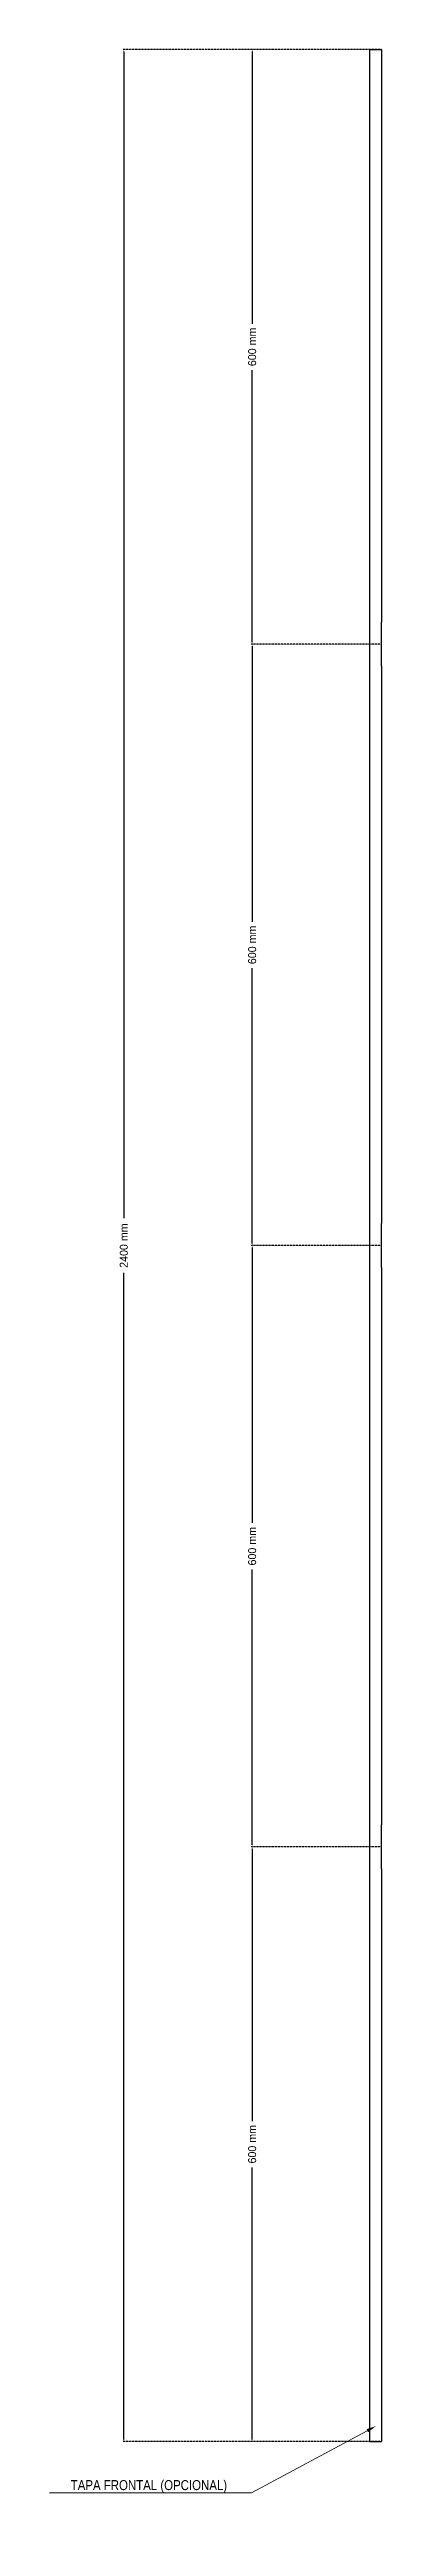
# Model space of a CAD drawing. Header units: millimetres. Extents: x 2538 to 24573, y 4449 to 23799.
# Drawn here: x 2542 to 2874, y 10503 to 12988 of the extents above; entities that cross this region are included whole.
import ezdxf
from ezdxf import colors
from ezdxf.entities.mleader import LeaderData, LeaderLine
from ezdxf.math import Vec2, Vec3

# ---------------------------------------------------------------- set-up
doc = ezdxf.new("R2010")
doc.units = ezdxf.units.MM
doc.header["$PDMODE"] = 3
doc.linetypes.add('HIDDEN', pattern=[0.375, 0.25, -0.125])
doc.layers.add('HD021_Text', color=2, linetype='Continuous', lineweight=9)
doc.layers.add('Make2D$Visible$Curves', color=7, linetype='Continuous', true_color=0x000000)
doc.layers.add('MEDIDAS', color=1, linetype='Continuous', true_color=0xff0000)
doc.styles.add('Arial Narrow', font='ARIALN.TTF')
doc.dimstyles.new('HD_DIM', dxfattribs={"dimtxt": 8, "dimasz": 2, "dimexe": 1, "dimexo": 0, "dimgap": 2, "dimtad": 0, "dimdec": 0, "dimzin": 0, "dimdsep": 46, "dimtxsty": 'Standard', "dimcen": 0, "dimclrd": 256, "dimclre": 251, "dimclrt": 7, "dimadec": 0, "dimazin": 0, "dimtp": 0.05, "dimtm": 0.05, "dimtfac": 0.6, "dimtdec": 0, "dimtofl": 0, "dimtmove": 0, "dimatfit": 3, "dimfxl": 1, "dimtolj": 2, "dimtzin": 0, "dimarcsym": 0})

# ---------------------------------------------------------------- blocks, each defined once
blk = doc.blocks.new('*D20')
at = {"layer": 'Defpoints', "color": 0, "transparency": 16777216}
for p in [(2873.7, 12988), (2615.8, 10588), (2873.7, 10588)]:
    blk.add_point(p, dxfattribs=at)
at = {"layer": 'MEDIDAS', "color": 251, "linetype": 'HIDDEN', "lineweight": -2, "transparency": 16777216}
for p, q in [((2873.7, 12988), (2614.8, 12988)), ((2873.7, 10588), (2614.8, 10588))]:
    blk.add_line(p, q, dxfattribs=at)
at = {"layer": 'MEDIDAS', "lineweight": -2, "transparency": 16777216}
for p, q in [((2615.8, 12986), (2615.8, 11815.4)), ((2615.8, 10590), (2615.8, 11760.7))]:
    blk.add_line(p, q, dxfattribs=at)
at = {"layer": 'MEDIDAS', "transparency": 16777216}
for points in [[(2615.5, 12986), (2616.2, 12986), (2615.8, 12988)], [(2615.5, 10590), (2616.2, 10590), (2615.8, 10588)]]:
    blk.add_solid(points, dxfattribs=at)
at = {"layer": 'MEDIDAS', "color": 7, "transparency": 16777216, "insert": (2615.8, 11788), "char_height": 8, "attachment_point": 5, "rotation": 90}
blk.add_mtext('\\A2;2400 mm', dxfattribs=at)
blk = doc.blocks.new('*D21')
at = {"layer": 'Defpoints', "color": 0, "transparency": 16777216}
for p in [(2873.7, 12988), (2744.3, 12391.3), (2873.7, 12391.3)]:
    blk.add_point(p, dxfattribs=at)
at = {"layer": 'MEDIDAS', "color": 251, "linetype": 'HIDDEN', "lineweight": -2, "transparency": 16777216}
for p, q in [((2873.7, 12988), (2743.3, 12988)), ((2873.7, 12391.3), (2743.3, 12391.3))]:
    blk.add_line(p, q, dxfattribs=at)
at = {"layer": 'MEDIDAS', "lineweight": -2, "transparency": 16777216}
for p, q in [((2744.3, 12986), (2744.3, 12713)), ((2744.3, 12393.3), (2744.3, 12666.3))]:
    blk.add_line(p, q, dxfattribs=at)
at = {"layer": 'MEDIDAS', "transparency": 16777216}
for points in [[(2743.9, 12986), (2744.6, 12986), (2744.3, 12988)], [(2743.9, 12393.3), (2744.6, 12393.3), (2744.3, 12391.3)]]:
    blk.add_solid(points, dxfattribs=at)
at = {"layer": 'MEDIDAS', "color": 7, "transparency": 16777216, "insert": (2744.3, 12689.7), "char_height": 8, "attachment_point": 5, "rotation": 90}
blk.add_mtext('\\A2;600 mm', dxfattribs=at)
blk = doc.blocks.new('*D22')
at = {"layer": 'Defpoints', "color": 0, "transparency": 16777216}
for p in [(2873.7, 12391.3), (2744.3, 11788), (2873.7, 11788)]:
    blk.add_point(p, dxfattribs=at)
at = {"layer": 'MEDIDAS', "color": 251, "linetype": 'HIDDEN', "lineweight": -2, "transparency": 16777216}
for p, q in [((2873.7, 12391.3), (2743.3, 12391.3)), ((2873.7, 11788), (2743.3, 11788))]:
    blk.add_line(p, q, dxfattribs=at)
at = {"layer": 'MEDIDAS', "lineweight": -2, "transparency": 16777216}
for p, q in [((2744.3, 12389.3), (2744.3, 12113)), ((2744.3, 11790), (2744.3, 12066.3))]:
    blk.add_line(p, q, dxfattribs=at)
at = {"layer": 'MEDIDAS', "transparency": 16777216}
for points in [[(2743.9, 12389.3), (2744.6, 12389.3), (2744.3, 12391.3)], [(2743.9, 11790), (2744.6, 11790), (2744.3, 11788)]]:
    blk.add_solid(points, dxfattribs=at)
at = {"layer": 'MEDIDAS', "color": 7, "transparency": 16777216, "insert": (2744.3, 12089.7), "char_height": 8, "attachment_point": 5, "rotation": 90}
blk.add_mtext('\\A2;600 mm', dxfattribs=at)
blk = doc.blocks.new('*D23')
at = {"layer": 'Defpoints', "color": 0, "transparency": 16777216}
for p in [(2873.7, 11788), (2744.3, 11184.8), (2873.7, 11184.8)]:
    blk.add_point(p, dxfattribs=at)
at = {"layer": 'MEDIDAS', "color": 251, "linetype": 'HIDDEN', "lineweight": -2, "transparency": 16777216}
for p, q in [((2873.7, 11788), (2743.3, 11788)), ((2873.7, 11184.8), (2743.3, 11184.8))]:
    blk.add_line(p, q, dxfattribs=at)
at = {"layer": 'MEDIDAS', "lineweight": -2, "transparency": 16777216}
for p, q in [((2744.3, 11786), (2744.3, 11509.7)), ((2744.3, 11186.8), (2744.3, 11463.1))]:
    blk.add_line(p, q, dxfattribs=at)
at = {"layer": 'MEDIDAS', "transparency": 16777216}
for points in [[(2743.9, 11786), (2744.6, 11786), (2744.3, 11788)], [(2743.9, 11186.8), (2744.6, 11186.8), (2744.3, 11184.8)]]:
    blk.add_solid(points, dxfattribs=at)
at = {"layer": 'MEDIDAS', "color": 7, "transparency": 16777216, "insert": (2744.3, 11486.4), "char_height": 8, "attachment_point": 5, "rotation": 90}
blk.add_mtext('\\A2;600 mm', dxfattribs=at)
blk = doc.blocks.new('*D24')
at = {"layer": 'Defpoints', "color": 0, "transparency": 16777216}
for p in [(2873.7, 11184.8), (2744.3, 10588), (2873.7, 10588)]:
    blk.add_point(p, dxfattribs=at)
at = {"layer": 'MEDIDAS', "color": 251, "linetype": 'HIDDEN', "lineweight": -2, "transparency": 16777216}
for p, q in [((2873.7, 11184.8), (2743.3, 11184.8)), ((2873.7, 10588), (2743.3, 10588))]:
    blk.add_line(p, q, dxfattribs=at)
at = {"layer": 'MEDIDAS', "lineweight": -2, "transparency": 16777216}
for p, q in [((2744.3, 11182.8), (2744.3, 10909.7)), ((2744.3, 10590), (2744.3, 10863.1))]:
    blk.add_line(p, q, dxfattribs=at)
at = {"layer": 'MEDIDAS', "transparency": 16777216}
for points in [[(2743.9, 11182.8), (2744.6, 11182.8), (2744.3, 11184.8)], [(2743.9, 10590), (2744.6, 10590), (2744.3, 10588)]]:
    blk.add_solid(points, dxfattribs=at)
at = {"layer": 'MEDIDAS', "color": 7, "transparency": 16777216, "insert": (2744.3, 10886.4), "char_height": 8, "attachment_point": 5, "rotation": 90}
blk.add_mtext('\\A2;600 mm', dxfattribs=at)

msp = doc.modelspace()

# ---------------------------------------------------------------- linework, layer by layer
at = {"layer": 'Make2D$Visible$Curves', "color": 7, "lineweight": -3}
for points in [[(2861.7, 12988), (2867.7, 12988), (2873.7, 12988)], [(2861.7, 12988), (2861.7, 11788), (2861.7, 10588)], [(2873.7, 12988), (2873.7, 12700.7), (2873.7, 12413.4)], [(2873.7, 12370.2), (2873.7, 12391.3), (2873.7, 12412.4)], [(2873.7, 12369.2), (2873.7, 12089.7), (2873.7, 11810.1)], [(2873.7, 11766), (2873.7, 11788), (2873.7, 11810.1)], [(2873.7, 11766), (2873.7, 11486.4), (2873.7, 11206.9)], [(2873.7, 11163.7), (2873.7, 11184.8), (2873.7, 11205.9)], [(2873.7, 11162.7), (2873.7, 10875.4), (2873.7, 10588)], [(2861.7, 10588), (2867.7, 10588), (2873.7, 10588)]]:
    msp.add_open_spline(points, degree=2, dxfattribs=at)
for points, weights in [([(2873.7, 12412.4), (2873.7, 12413.4), (2873.7, 12413.4)], [1, 0.707106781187, 1]), ([(2873.7, 12369.2), (2873.7, 12369.2), (2873.7, 12370.2)], [1, 0.707106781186, 1]), ([(2873.7, 11205.9), (2873.7, 11206.9), (2873.7, 11206.9)], [1, 0.707106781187, 1]), ([(2873.7, 11162.7), (2873.7, 11162.7), (2873.7, 11163.7)], [1, 0.707106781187, 1])]:
    msp.add_rational_spline(points, weights, degree=2, dxfattribs=at)

# ---------------------------------------------------------------- dimensions: what is measured, and where the dimension line sits
at = {"layer": 'MEDIDAS'}
for base, p2, text, picture, middle in [((2615.8, 10588), (2873.7, 10588), '<> mm', '*D20', (2615.8, 11788)), ((2744.3, 12391.3), (2873.7, 12391.3), '600 mm', '*D21', (2744.3, 12689.7))]:
    dim = msp.add_linear_dim(base=base, p1=(2873.7, 12988), p2=p2, angle=90, text=text, dimstyle='HD_DIM', dxfattribs=at)
    dim.commit()
    dim.dimension.update_dxf_attribs({"geometry": picture, "text_midpoint": middle})
for base, p1, p2, picture, middle in [((2744.3, 11788), (2873.7, 12391.3), (2873.7, 11788), '*D22', (2744.3, 12089.7)), ((2744.3, 11184.8), (2873.7, 11788), (2873.7, 11184.8), '*D23', (2744.3, 11486.4)), ((2744.3, 10588), (2873.7, 11184.8), (2873.7, 10588), '*D24', (2744.3, 10886.4))]:
    dim = msp.add_linear_dim(base=base, p1=p1, p2=p2, angle=90, text='600 mm', dimstyle='HD_DIM', override={"dimtmove": 1}, dxfattribs=at)
    dim.commit()
    dim.dimension.update_dxf_attribs({"geometry": picture, "text_midpoint": middle})

# ---------------------------------------------------------------- leaders
at = {"layer": 'HD021_Text'}
ml = msp.add_multileader_mtext('Standard', dxfattribs=at)
ml.set_content('TAPA FRONTAL (OPCIONAL)', color=5, style='Arial Narrow')
ml.set_leader_properties(color=5, linetype='ByLayer', lineweight=15)
ml.build(insert=Vec2(0, 0))
ml.multileader.update_dxf_attribs({"text_left_attachment_type": 6, "text_right_attachment_type": 6, "dogleg_length": 0.1, "arrow_head_size": 10, "scale": 5})
ctx = ml.context
ctx.base_point, ctx.scale, ctx.char_height, ctx.arrow_head_size, ctx.landing_gap_size, ctx.plane_origin = Vec3(2548.6, 10536.5), 5, 10, 10, 15, Vec3(3064.3, 10509.8)
ctx.left_attachment, ctx.right_attachment, ctx.text_align_type = 6, 6, 2
notes = []
notes.append((ctx, [(0, (1, 1, 0), (2743.5, 10536.5), (-1, 0), 9.29, [(1, [(2868.4, 10603.7)], 0, [])])]))
ctx.mtext.insert, ctx.mtext.alignment, ctx.mtext.flow_direction = Vec3(2719.2, 10549.4), 3, 5
for ctx, leaders in notes:
    for number, flags, end, landing, length, lines in leaders:
        leader = LeaderData()
        leader.index, (leader.has_last_leader_line, leader.has_dogleg_vector, leader.attachment_direction) = number, flags
        leader.last_leader_point, leader.dogleg_vector, leader.dogleg_length = Vec3(end), Vec3(landing), length
        for number, points, colour, breaks in lines:
            line = LeaderLine()
            line.index, line.vertices, line.color, line.breaks = number, Vec3.list(points), colors.encode_raw_color(colour), breaks
            leader.lines.append(line)
        ctx.leaders.append(leader)

doc.saveas('drawing.dxf')
